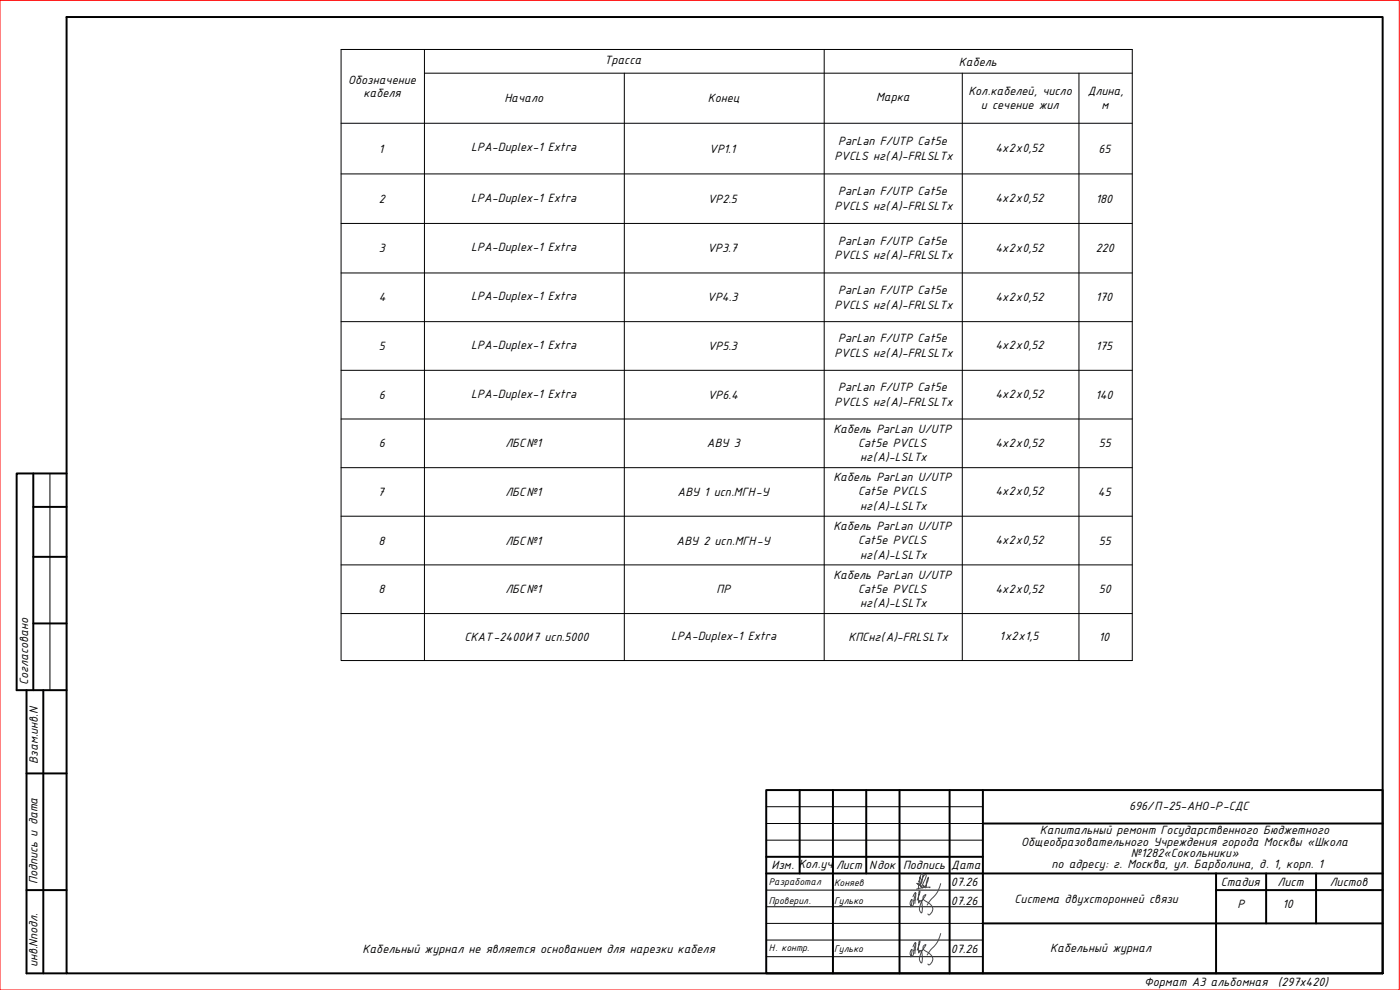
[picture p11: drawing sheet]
<svg xmlns="http://www.w3.org/2000/svg" width="420mm" height="297mm" viewBox="0 0 420 297" stroke-linecap="round" stroke-linejoin="round" font-family="sans-serif">
<defs><g id="words">
<g font-size="3.9">
<text x="181.4" y="19.3">Трасса</text>
<text x="287.8" y="19.7">Кабель</text>
<text x="104.5" y="25.1">Обозначение</text>
<text x="109.1" y="29.2">кабеля</text>
<text x="290.6" y="28.6">Кол.кабелей, число</text>
<text x="326.4" y="28.6">Длина,</text>
<text x="151.4" y="30.7">Начало</text>
<text x="212.5" y="30.6">Конец</text>
<text x="262.9" y="30.3">Марка</text>
<text x="294.4" y="32.8">и сечение жил</text>
<text x="330.5" y="32.8">м</text>
<text x="113.7" y="45.8">1</text>
<text x="141.4" y="45.5">LPA-Duplex-1 Extra</text>
<text x="212.9" y="45.8">VP1.1</text>
<text x="250.4" y="47.9">PVCLS нг(А)-FRLSLTx</text>
<text x="251.6" y="43.5">ParLan F/UTP Cat5e</text>
<text x="298.7" y="45.6">4х2х0,52</text>
<text x="329.6" y="45.8">65</text>
<text x="251.6" y="58.5">ParLan F/UTP Cat5e</text>
<text x="113.7" y="60.9">2</text>
<text x="141.4" y="60.5">LPA-Duplex-1 Extra</text>
<text x="212.4" y="60.9">VP2.5</text>
<text x="250.4" y="62.9">PVCLS нг(А)-FRLSLTx</text>
<text x="298.7" y="60.6">4х2х0,52</text>
<text x="328.9" y="60.9">180</text>
<text x="113.7" y="75.7">3</text>
<text x="141.4" y="75.4">LPA-Duplex-1 Extra</text>
<text x="212.3" y="75.7">VP3.7</text>
<text x="250.4" y="77.8">PVCLS нг(А)-FRLSLTx</text>
<text x="251.6" y="73.4">ParLan F/UTP Cat5e</text>
<text x="298.7" y="75.5">4х2х0,52</text>
<text x="328.8" y="75.7">220</text>
<text x="251.6" y="88.1">ParLan F/UTP Cat5e</text>
<text x="113.7" y="90.5">4</text>
<text x="141.4" y="90.1">LPA-Duplex-1 Extra</text>
<text x="212.3" y="90.5">VP4.3</text>
<text x="250.4" y="92.6">PVCLS нг(А)-FRLSLTx</text>
<text x="298.7" y="90.2">4х2х0,52</text>
<text x="328.9" y="90.5">170</text>
<text x="113.7" y="105.1">5</text>
<text x="141.4" y="104.7">LPA-Duplex-1 Extra</text>
<text x="212.4" y="105.1">VP5.3</text>
<text x="250.4" y="107.1">PVCLS нг(А)-FRLSLTx</text>
<text x="251.6" y="102.7">ParLan F/UTP Cat5e</text>
<text x="298.7" y="104.8">4х2х0,52</text>
<text x="328.8" y="105.1">175</text>
<text x="113.7" y="119.7">6</text>
<text x="141.4" y="119.3">LPA-Duplex-1 Extra</text>
<text x="212.4" y="119.7">VP6.4</text>
<text x="251.6" y="117.3">ParLan F/UTP Cat5e</text>
<text x="298.7" y="119.4">4х2х0,52</text>
<text x="328.8" y="119.7">140</text>
<text x="250.4" y="121.7">PVCLS нг(А)-FRLSLTx</text>
<text x="250.1" y="129.8">Кабель ParLan U/UTP</text>
<text x="113.7" y="134.3">6</text>
<text x="151.7" y="134.3">ЛБС№1</text>
<text x="212.2" y="134.3">АВУ 3</text>
<text x="257.6" y="134">Cat5e PVCLS</text>
<text x="298.7" y="134">4х2х0,52</text>
<text x="329.7" y="134.3">55</text>
<text x="258.1" y="138.4">нг(А)-LSLTx</text>
<text x="113.4" y="148.8">7</text>
<text x="151.7" y="148.9">ЛБС№1</text>
<text x="203.4" y="148.9">АВУ 1 исп.МГН-У</text>
<text x="250.1" y="144.4">Кабель ParLan U/UTP</text>
<text x="257.6" y="148.6">Cat5e PVCLS</text>
<text x="298.7" y="148.6">4х2х0,52</text>
<text x="329.5" y="148.9">45</text>
<text x="258.1" y="153">нг(А)-LSLTx</text>
<text x="250.1" y="159">Кабель ParLan U/UTP</text>
<text x="113.6" y="163.4">8</text>
<text x="151.7" y="163.4">ЛБС№1</text>
<text x="203.1" y="163.4">АВУ 2 исп.МГН-У</text>
<text x="257.6" y="163.2">Cat5e PVCLS</text>
<text x="258.1" y="167.6">нг(А)-LSLTx</text>
<text x="298.7" y="163.2">4х2х0,52</text>
<text x="329.7" y="163.4">55</text>
<text x="250.1" y="173.6">Кабель ParLan U/UTP</text>
<text x="113.6" y="178">8</text>
<text x="151.7" y="178">ЛБС№1</text>
<text x="215.1" y="178">ПР</text>
<text x="257.6" y="177.8">Cat5e PVCLS</text>
<text x="298.7" y="177.8">4х2х0,52</text>
<text x="329.7" y="178">50</text>
<text x="258.1" y="182.2">нг(А)-LSLTx</text>
<text x="139.4" y="192.3">СКАТ-2400И7 исп.5000</text>
<text x="201.4" y="192">LPA-Duplex-1 Extra</text>
<text x="254.6" y="192.4">КПСнг(А)-FRLSLTx</text>
<text x="299.9" y="192.1">1х2х1,5</text>
<text x="329.8" y="192.4">10</text>
<text x="8.5" y="205.5" transform="rotate(-90 8.5 205.5)">Согласовано</text>
<text x="11.3" y="229.1" transform="rotate(-90 11.3 229.1)">Взам.инв.N</text>
<text x="338.8" y="243">696/П-25-АНО-Р-СДС</text>
<text x="312.1" y="250.3">Капитальный ремонт Государственного Бюджетного</text>
<text x="306.5" y="253.7">Общеобразовательного Учреждения города Москвы «Школа</text>
<text x="339.3" y="257">№1282«Сокольники»</text>
<text x="231.5" y="260.8">Изм. Кол.уч</text>
<text x="250.9" y="260.8">Лист</text>
<text x="260.8" y="260.8">Nдок</text>
<text x="271" y="260.8">Подпись</text>
<text x="285.5" y="260.6">Дата</text>
<text x="315.6" y="260.4">по адресу: г. Москва, ул. Барболина, д. 1, корп. 1</text>
<text x="11.3" y="265.2" transform="rotate(-90 11.3 265.2)">Подпись и дата</text>
<text x="285.4" y="265.9">07.26</text>
<text x="366.4" y="265.8">Стадия</text>
<text x="383.4" y="265.8">Лист</text>
<text x="399.1" y="265.8">Листов</text>
<text x="285.4" y="271.5">07.26</text>
<text x="304.5" y="270.8">Система двухсторонней связи</text>
<text x="371.4" y="272.5">Р</text>
<text x="384.9" y="272.5">10</text>
<text x="108.8" y="285.8">Кабельный журнал не является основанием для нарезки кабеля</text>
<text x="285.4" y="285.9">07.26</text>
<text x="315.2" y="285.7">Кабельный журнал</text>
<text x="11.3" y="290.2" transform="rotate(-90 11.3 290.2)">инв.Nподл.</text>
<text x="343.4" y="295.8">Формат А3 альбомная</text>
<text x="383.5" y="295.8">(297х420)</text>
</g>
<g font-size="3.1">
<text x="230.7" y="265.4">Разработал</text>
<text x="250.3" y="265.8">Коняев</text>
<text x="230.7" y="271.2">Проверил.</text>
<text x="250.3" y="271.3">Гулько</text>
<text x="230.7" y="285.4">Н. контр.</text>
<text x="250.3" y="285.6">Гулько</text>
</g>
</g></defs>
<g fill="none" stroke="#000" stroke-width=".59">
<path d="M20 5.1h395v286.9h-395zM10 152.1h10M10 142.1v65M20 142.1h-15v65h15M10 167.1h10M10 187.1h10M8 207.1v84.9h12M13 207.1v84.9M8 232.1h12M230 237.1h185v54.9h-185zM240 237.1v25M250 237.1v54.9"/>
<path d="M260 237.1v25M270 237.1v54.9M285 237.1v54.9M295 237.1v54.9M230 257.1h65M295 247.1h120M8 267.1h12M230 262.1h185M294.9 277.1h120.1M365 267.1h50M365 262v30M380 262.1v15"/>
<path d="M395 262.1v15"/>
</g>
<path d="M0 .1h419.9v296.9h-419.9z" fill="none" stroke="#f00" stroke-width=".3"/>
<path d="M365 292h50" fill="none" stroke="#000" stroke-width=".3"/>
<path d="M15 142.1v65M20 142.1v65M230 247.1h65M230 252.1h65M230 242h65M230 277.1h65M230 272.1h65M230 267.1h65M230 282.1h65M230 287h65" fill="none" stroke="#000" stroke-width=".3"/>
<!-- layer: PDF _Layer 2 -->
<path d="M277.7 266.4l.3-.4v-1.1l.6-1.7-.2 1.2-.5 1.3-.4 .4-.3-.5-.3 .8a1.77 1.77 0 0 1-.3-2.4 1.6 1.6 0 0 1 1.3-1.6l-.2 1.2-1.1 2.6-1.4-1.2a.95 .95 0 0 0 1.1 .2 .95 .95 0 0 0 .5-1.1l.2-1.4a.33 .33 0 0 0-.1-.5 .33 .33 0 0 0-.5 .2l-.6 2 .5-1.4-.7 3.7M278.9 266.3l.2-.1-1.9 .1-2.2 .5" fill="none" stroke="#293189" stroke-width=".3"/>
<!-- layer: PDF _PDF _Layer 2 -->
<path d="M274 269.1l.2-.5a.62 .62 0 0 1 .6-.7l-.2 3.2M274.7 269.9l-.7 .5M274.8 268.1l-.6 2.5a.86 .86 0 0 1-.6 1.2 1.21 1.21 0 0 1 .1-1.9l-.4 2.2M275.3 270.1l.8-2.5-.2-.3-.3 1.7 .1 2 .4-.8 .3 .2 .3-.3 .1 3.2-.1 .5h-.3a1.68 1.68 0 0 1-.3-1.8l.4-1.3 1.4-2.2a.88 .88 0 0 0-.9 .7 .88 .88 0 0 0 .5 1l.3 .2a2.46 2.46 0 0 1 2 2.8l-.2 .6a.71 .71 0 0 1-1 .6l-.1-.2M282.3 265.1a9.8 9.8 0 0 1-3.2 5.2l-.8 1.3M274 284.1l.7-1.3-.1 3.3M274.7 284.9l-.7 .5M274.8 283.2l-.6 2.4a.86 .86 0 0 1-.6 1.2 1.21 1.21 0 0 1 .1-2l-.4 2.3M275.3 285.1l.8-2.5-.2-.3-.3 1.7 .1 1.9 .4-.8 .2 .3 .4-.3 .1 3.2-.2 .6-.2-.1a1.78 1.78 0 0 1-.3-1.8l.4-1.3 1.4-2.2a.86 .86 0 0 0-.9 .7 .86 .86 0 0 0 .5 1l.7 .4a2.2 2.2 0 0 1 1.6 2.8l-.2 .4a.63 .63 0 0 1-.4 .6 .63 .63 0 0 1-.7-.2M282.3 280.1a9.8 9.8 0 0 1-3.2 5.2l-.8 1.2" fill="none" stroke="#293189" stroke-width=".3"/>
<g fill="none" stroke="#000" stroke-width=".3">
<path d="M102.4 14.8h237.4v183.4h-237.4zM127.4 14.8v183.4M247.4 14.8v183.4M102.4 37h237.4M127.4 22h212.4M187.4 22v176.2M288.8 22v176.2M323.8 22v176.2M102.4 52.2h237.4M102.4 67h237.4M102.4 81.9h237.4M102.4 96.5h237.4"/>
<path d="M102.4 111.1h237.4M102.4 125.7h237.4M102.4 140.3h237.4M102.4 154.9h237.4M102.4 169.5h237.4M102.4 184.1h237.4"/>
</g>
<use href="#words"/>
</svg>
